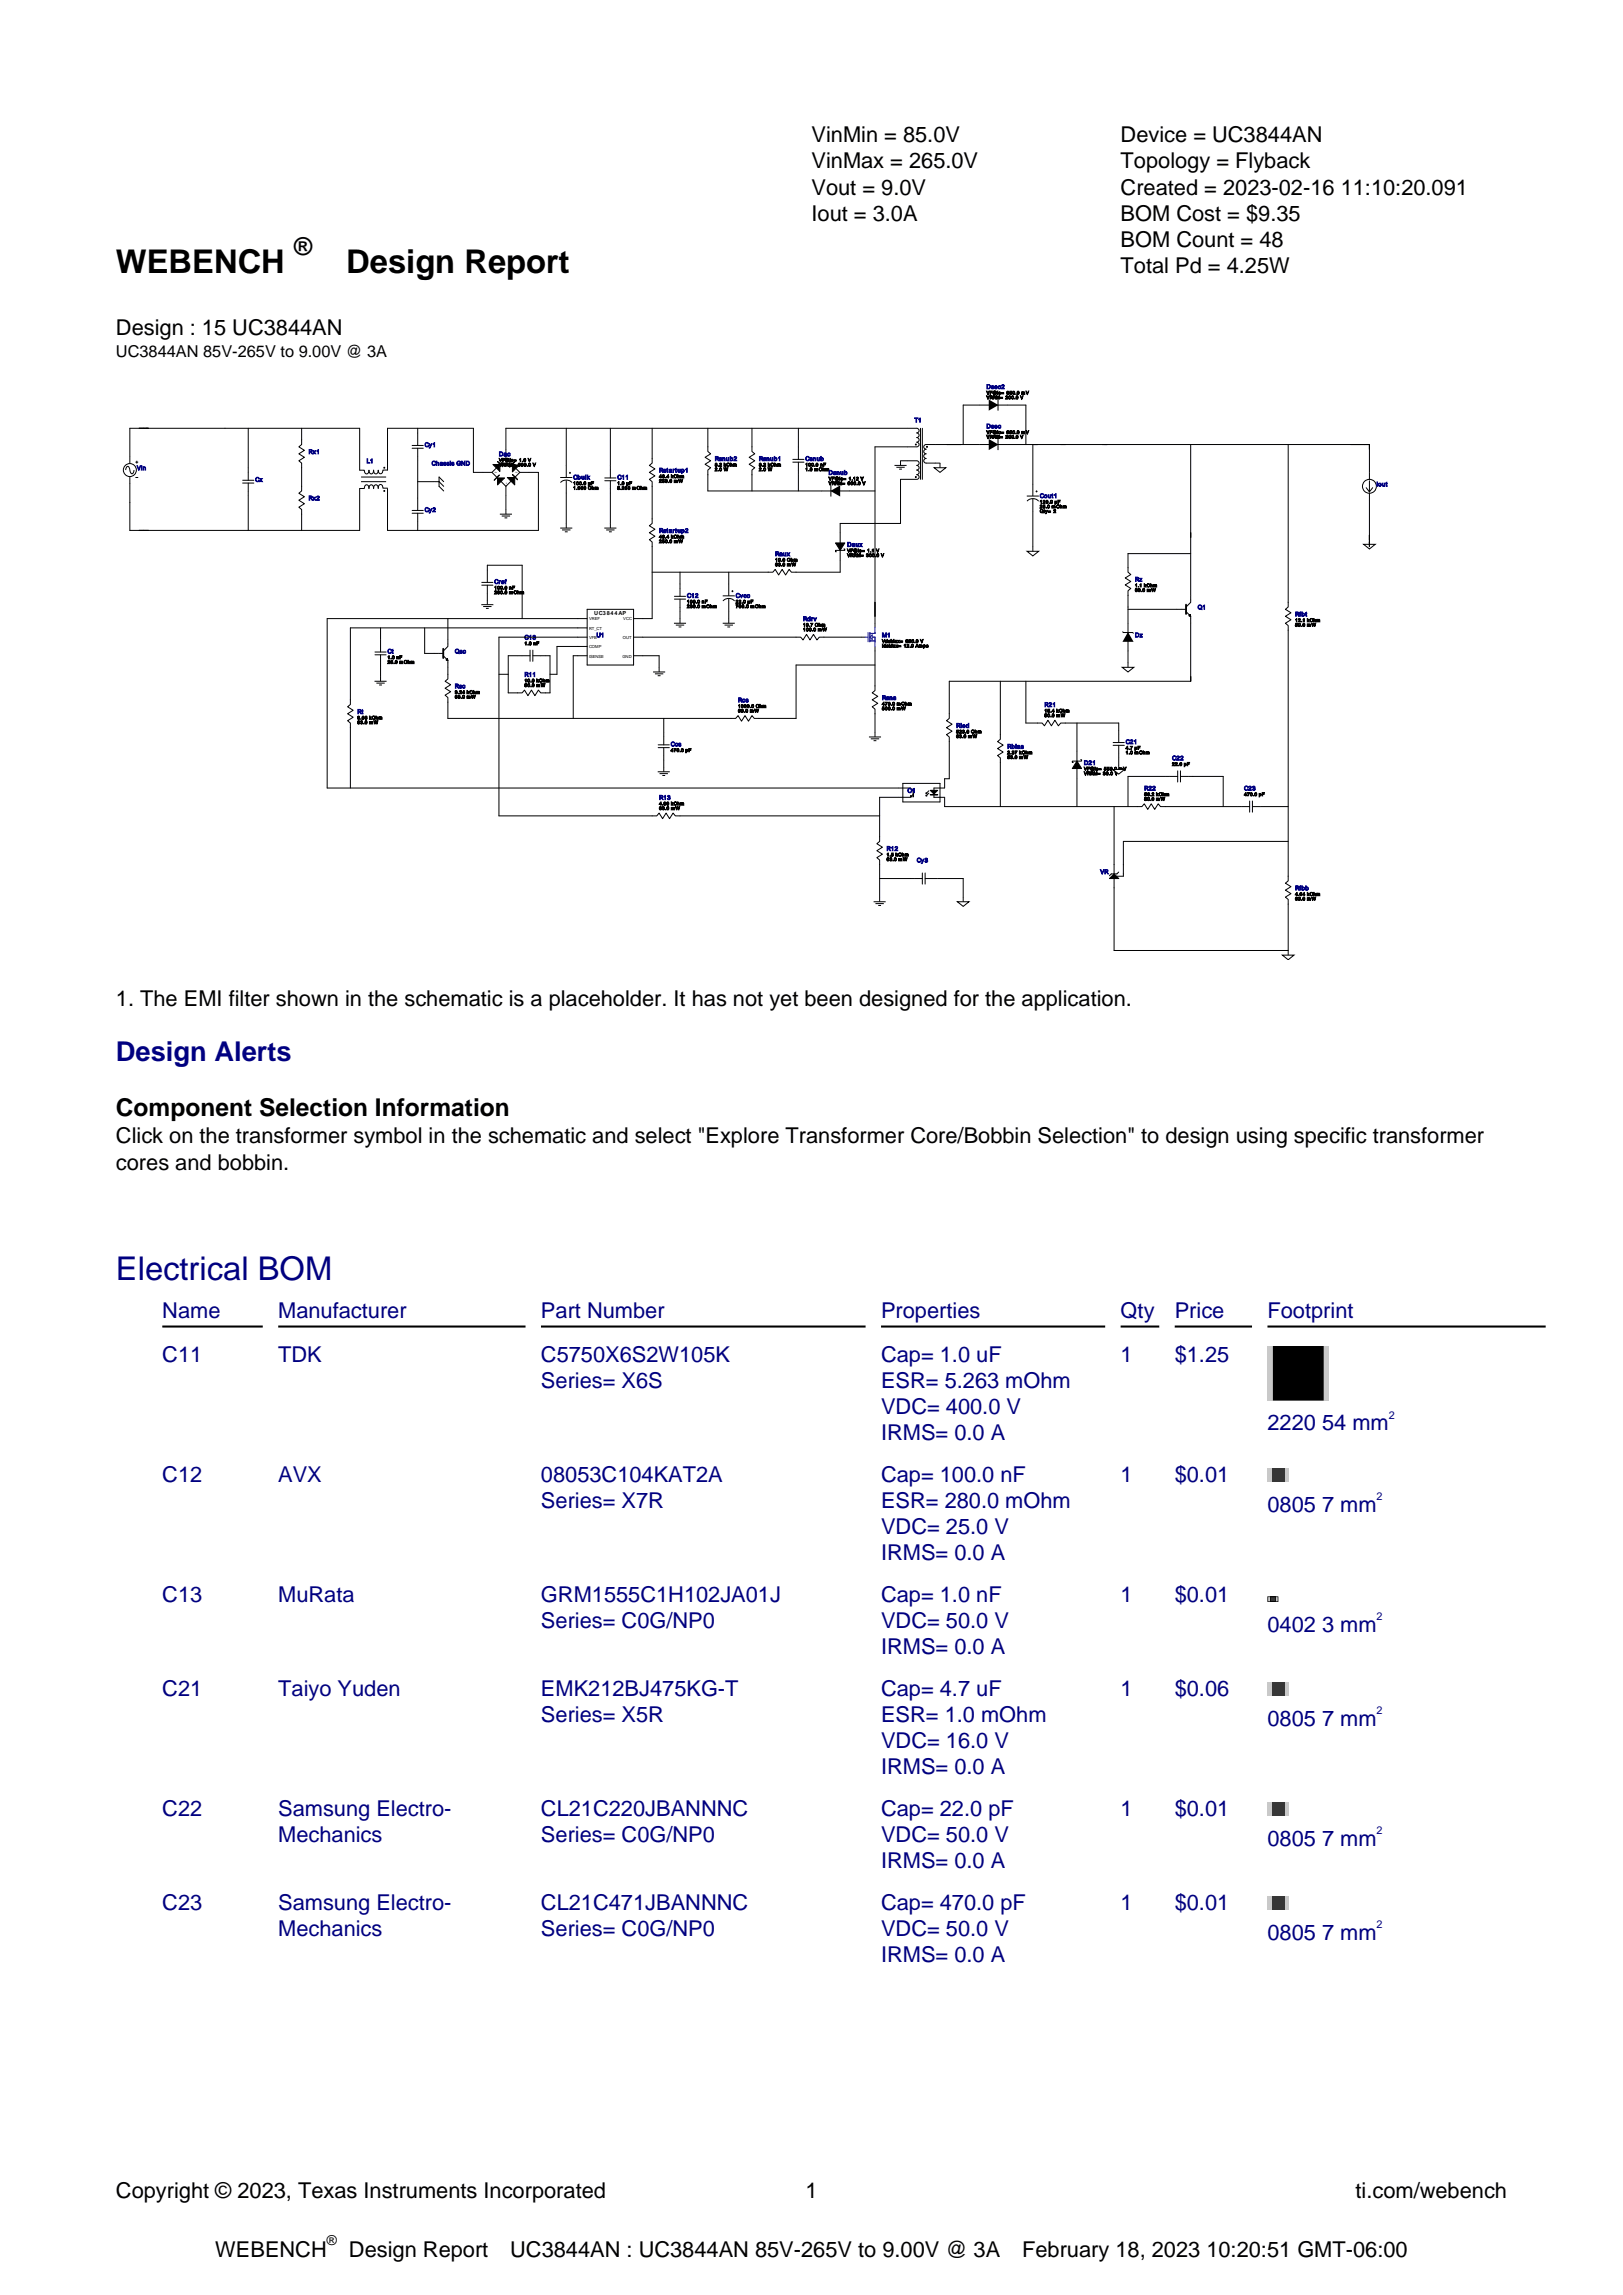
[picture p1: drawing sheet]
<svg xmlns="http://www.w3.org/2000/svg" width="210mm" height="297mm" viewBox="0 0 210 297" stroke-linecap="round" stroke-linejoin="round" font-family="sans-serif">
<defs><g id="words">
<g font-size="4.2">
<text x="15" y="35.3">WEBENCH</text>
<text x="44.8" y="35.3">Design Report</text>
</g>
<text font-size="4.2" fill="#000080" x="15" y="165.7">Electrical BOM</text>
<text font-size="3.5" fill="#008" x="15" y="137.4">Design Alerts</text>
<g font-size="3.2">
<text x="38" y="33">®</text>
<text x="15" y="144.5">Component Selection Information</text>
</g>
<g font-size="2.8">
<text x="105" y="18.4">VinMin = 85.0V</text>
<text x="105" y="21.8">VinMax = 265.0V</text>
<text x="145" y="18.4">Device = UC3844AN</text>
<text x="145" y="21.8">Topology = Flyback</text>
<text x="105" y="25.2">Vout = 9.0V</text>
<text x="105" y="28.6">Iout = 3.0A</text>
<text x="145" y="25.2">Created = 2023-02-16 11:10:20.091</text>
<text x="145" y="28.6">BOM Cost = $9.35</text>
<text x="145" y="32">BOM Count = 48</text>
<text x="145" y="35.3">Total Pd = 4.25W</text>
<text x="15" y="43.4">Design : 15 UC3844AN</text>
<text x="15" y="130.2">1. The EMI filter shown in the schematic is a placeholder. It has not yet been designed for the application.</text>
<text x="15" y="148">Click on the transformer symbol in the schematic and select &quot;Explore Transformer Core/Bobbin Selection&quot; to design using specific transformer</text>
<text x="15" y="151.4">cores and bobbin.</text>
<text x="15" y="284.4">Copyright © 2023, Texas Instruments Incorporated</text>
<text x="104.2" y="284.4">1</text>
<text x="175.4" y="284.4">ti.com/webench</text>
<text x="27.9" y="292">WEBENCH</text>
<text x="45.2" y="292">Design Report</text>
<text x="66" y="292">UC3844AN : UC3844AN 85V-265V to 9.00V @ 3A</text>
<text x="132.3" y="292">February 18, 2023 10:20:51 GMT-06:00</text>
</g>
<g font-size="2.8" fill="#000080">
<text x="21" y="170.6">Name</text>
<text x="36" y="170.6">Manufacturer</text>
<text x="70" y="170.6">Part Number</text>
<text x="114" y="170.6">Properties</text>
<text x="145" y="170.6">Qty</text>
<text x="152" y="170.6">Price</text>
<text x="164" y="170.6">Footprint</text>
<text x="21" y="176.2">C11</text>
<text x="36" y="176.2">TDK</text>
<text x="70" y="176.2">C5750X6S2W105K</text>
<text x="70" y="179.6">Series= X6S</text>
<text x="114" y="176.2">Cap= 1.0 uF</text>
<text x="114" y="179.6">ESR= 5.263 mOhm</text>
<text x="145" y="176.2">1</text>
<text x="152" y="176.2">$1.25</text>
<text x="114" y="183">VDC= 400.0 V</text>
<text x="164" y="185.1">2220 54 mm</text>
<text x="21" y="191.8">C12</text>
<text x="36" y="191.8">AVX</text>
<text x="70" y="191.8">08053C104KAT2A</text>
<text x="114" y="186.4">IRMS= 0.0 A</text>
<text x="114" y="191.8">Cap= 100.0 nF</text>
<text x="145" y="191.8">1</text>
<text x="152" y="191.8">$0.01</text>
<text x="70" y="195.1">Series= X7R</text>
<text x="114" y="195.1">ESR= 280.0 mOhm</text>
<text x="164" y="195.6">0805 7 mm</text>
<text x="114" y="198.5">VDC= 25.0 V</text>
<text x="114" y="201.9">IRMS= 0.0 A</text>
<text x="21" y="207.3">C13</text>
<text x="36" y="207.3">MuRata</text>
<text x="70" y="207.3">GRM1555C1H102JA01J</text>
<text x="114" y="207.3">Cap= 1.0 nF</text>
<text x="145" y="207.3">1</text>
<text x="152" y="207.3">$0.01</text>
<text x="70" y="210.7">Series= C0G/NP0</text>
<text x="114" y="210.7">VDC= 50.0 V</text>
<text x="114" y="214.1">IRMS= 0.0 A</text>
<text x="164" y="211.2">0402 3 mm</text>
<text x="21" y="219.5">C21</text>
<text x="36" y="219.5">Taiyo Yuden</text>
<text x="70" y="219.5">EMK212BJ475KG-T</text>
<text x="114" y="219.5">Cap= 4.7 uF</text>
<text x="145" y="219.5">1</text>
<text x="152" y="219.5">$0.06</text>
<text x="70" y="222.9">Series= X5R</text>
<text x="114" y="222.9">ESR= 1.0 mOhm</text>
<text x="114" y="226.2">VDC= 16.0 V</text>
<text x="164" y="223.3">0805 7 mm</text>
<text x="114" y="229.6">IRMS= 0.0 A</text>
<text x="21" y="235">C22</text>
<text x="36" y="235">Samsung Electro-</text>
<text x="36" y="238.4">Mechanics</text>
<text x="70" y="235">CL21C220JBANNNC</text>
<text x="70" y="238.4">Series= C0G/NP0</text>
<text x="114" y="235">Cap= 22.0 pF</text>
<text x="114" y="238.4">VDC= 50.0 V</text>
<text x="145" y="235">1</text>
<text x="152" y="235">$0.01</text>
<text x="164" y="238.9">0805 7 mm</text>
<text x="114" y="241.8">IRMS= 0.0 A</text>
<text x="21" y="247.2">C23</text>
<text x="36" y="247.2">Samsung Electro-</text>
<text x="36" y="250.6">Mechanics</text>
<text x="70" y="247.2">CL21C471JBANNNC</text>
<text x="70" y="250.6">Series= C0G/NP0</text>
<text x="114" y="247.2">Cap= 470.0 pF</text>
<text x="114" y="250.6">VDC= 50.0 V</text>
<text x="145" y="247.2">1</text>
<text x="152" y="247.2">$0.01</text>
<text x="164" y="251">0805 7 mm</text>
<text x="114" y="253.9">IRMS= 0.0 A</text>
</g>
<text font-size="2.1" x="15" y="46.2">UC3844AN 85V-265V to 9.00V @ 3A</text>
<text font-size="1.8" x="42.3" y="290.6">®</text>
<g font-size="1.4" fill="#000080">
<text x="179.7" y="183.6">2</text>
<text x="178.1" y="194.1">2</text>
<text x="178.1" y="209.7">2</text>
<text x="178.1" y="221.8">2</text>
<text x="178.1" y="237.4">2</text>
<text x="178.1" y="249.5">2</text>
</g>
<g font-size=".8" fill="#000080">
<text x="127.6" y="50.3">Dsec2</text>
<text x="39.9" y="58.7">Rx1</text>
<text x="47.4" y="59.9">L1</text>
<text x="54.9" y="57.8">Cy1</text>
<text x="64.6" y="59">Dac</text>
<text x="92.5" y="59.6">Rsnub2</text>
<text x="98.2" y="59.6">Rsnub1</text>
<text x="104.2" y="59.6">Csnub</text>
<text x="118.3" y="54.6">T1</text>
<text x="127.6" y="55.4">Dsec</text>
<text x="17.7" y="60.8">Vin</text>
<text x="33" y="62.3">Cx</text>
<text x="39.9" y="64.7">Rx2</text>
<text x="55.8" y="60.2">Chassis GND</text>
<text x="74.2" y="62">Cbulk</text>
<text x="79.9" y="62">C11</text>
<text x="85.3" y="61.1">Rstartup1</text>
<text x="107.2" y="61.4">Dsnub</text>
<text x="134.5" y="64.4">Cout1</text>
<text x="178.1" y="62.9">Iout</text>
<text x="54.9" y="66.2">Cy2</text>
<text x="85.3" y="68.9">Rstartup2</text>
<text x="100.3" y="71.9">Raux</text>
<text x="109.6" y="70.7">Daux</text>
<text x="64" y="75.5">Cref</text>
<text x="88.9" y="77.4">C12</text>
<text x="95.2" y="77.4">Cvcc</text>
<text x="146.9" y="75.2">Rz</text>
<text x="67.9" y="82.8">C13</text>
<text x="77.2" y="82.5">U1</text>
<text x="103.9" y="80.4">Rdrv</text>
<text x="114.1" y="82.5">M1</text>
<text x="146.9" y="82.5">Dz</text>
<text x="155" y="78.9">Q1</text>
<text x="167.6" y="79.8">Rfbt</text>
<text x="50.1" y="84.6">Ct</text>
<text x="58.9" y="84.6">Qsc</text>
<text x="58.9" y="89.1">Rsc</text>
<text x="67.9" y="87.6">R11</text>
<text x="46.2" y="92.4">Rt</text>
<text x="95.5" y="90.9">Rcs</text>
<text x="114.1" y="90.6">Rsns</text>
<text x="123.7" y="94.2">Rled</text>
<text x="135.1" y="91.5">R21</text>
<text x="86.8" y="96.6">Ccs</text>
<text x="130.3" y="96.9">Rbias</text>
<text x="140.2" y="99">D21</text>
<text x="145.7" y="96.3">C21</text>
<text x="151.7" y="98.4">C22</text>
<text x="85.3" y="103.5">R13</text>
<text x="117.4" y="102.6">O1</text>
<text x="148.1" y="102.3">R22</text>
<text x="161" y="102.3">C23</text>
<text x="114.7" y="110.1">R12</text>
<text x="118.6" y="111.6">Cy3</text>
<text x="142.3" y="113.1">VR</text>
<text x="167.6" y="115.2">Rfbb</text>
</g>
<text font-size=".7" x="76.9" y="79.6">UC3844AP</text>
<g font-size=".6">
<text x="127.6" y="51">VF@Io= 950.0 mV</text>
<text x="127.6" y="51.6">VRRM= 200.0 V</text>
<text x="64.6" y="59.8">VF@Io= 1.0 V</text>
<text x="127.6" y="56.1">VF@Io= 950.0 mV</text>
<text x="127.6" y="56.7">VRRM= 200.0 V</text>
<text x="64.3" y="60.9" transform="rotate(-180 64.3 60.9)">~</text>
<text x="64.6" y="60.4">VRRM= 600.0 V</text>
<text x="65.7" y="62.7" transform="rotate(-90 65.7 62.7)">-</text>
<text x="65.7" y="60" transform="rotate(-90 65.7 60)">+</text>
<text x="67" y="60.9" transform="rotate(-180 67 60.9)">~</text>
<text x="74.2" y="62.8">100.0 µF</text>
<text x="74.2" y="63.4">1.989 Ohm</text>
<text x="79.9" y="62.8">1.0 µF</text>
<text x="79.9" y="63.4">5.263 mOhm</text>
<text x="85.3" y="61.9">46.4 kOhm</text>
<text x="85.3" y="62.5">250.0 mW</text>
<text x="92.5" y="60.4">8.2 kOhm</text>
<text x="92.5" y="61">2.0 W</text>
<text x="98.2" y="60.4">8.2 kOhm</text>
<text x="98.2" y="61">2.0 W</text>
<text x="104.2" y="60.4">100.0 nF</text>
<text x="104.2" y="61">1.0 mOhm</text>
<text x="107.2" y="62.2">VF@Io= 1.12 V</text>
<text x="107.2" y="62.8">VRRM= 600.0 V</text>
<text x="134.5" y="65.2">120.0 µF</text>
<text x="134.5" y="65.8">25.0 mOhm</text>
<text x="85.3" y="69.7">46.4 kOhm</text>
<text x="85.3" y="70.3">250.0 mW</text>
<text x="109.6" y="71.5">VF@Io= 1.1 V</text>
<text x="134.5" y="66.4">Qty= 2</text>
<text x="64" y="76.3">100.0 nF</text>
<text x="64" y="76.9">280.0 mOhm</text>
<text x="100.3" y="72.7">10.0 Ohm</text>
<text x="100.3" y="73.3">63.0 mW</text>
<text x="109.6" y="72.1">VRRM= 300.0 V</text>
<text x="146.9" y="76">1.1 kOhm</text>
<text x="146.9" y="76.6">63.0 mW</text>
<text x="67.9" y="83.5">1.0 nF</text>
<text x="88.9" y="78.1">100.0 nF</text>
<text x="88.9" y="78.7">280.0 mOhm</text>
<text x="95.2" y="78.1">22.0 µF</text>
<text x="95.2" y="78.7">760.0 mOhm</text>
<text x="103.9" y="81.1">10.7 Ohm</text>
<text x="103.9" y="81.7">100.0 mW</text>
<text x="114.1" y="83.2">VdsMax= 650.0 V</text>
<text x="114.1" y="83.8">IdsMax= 12.0 Amps</text>
<text x="167.6" y="80.5">12.1 kOhm</text>
<text x="167.6" y="81.1">50.0 mW</text>
<text x="50.1" y="85.3">1.0 nF</text>
<text x="50.1" y="85.9">25.0 mOhm</text>
<text x="58.9" y="89.8">3.24 kOhm</text>
<text x="67.9" y="88.3">10.0 kOhm</text>
<text x="67.9" y="88.9">50.0 mW</text>
<text x="46.2" y="93.1">8.66 kOhm</text>
<text x="46.2" y="93.7">63.0 mW</text>
<text x="58.9" y="90.4">63.0 mW</text>
<text x="95.5" y="91.6">1000.0 Ohm</text>
<text x="95.5" y="92.2">63.0 mW</text>
<text x="114.1" y="91.3">470.0 mOhm</text>
<text x="114.1" y="91.9">500.0 mW</text>
<text x="123.7" y="94.9">523.0 Ohm</text>
<text x="123.7" y="95.5">63.0 mW</text>
<text x="135.1" y="92.2">15.4 kOhm</text>
<text x="135.1" y="92.8">50.0 mW</text>
<text x="86.8" y="97.3">470.0 pF</text>
<text x="130.3" y="97.6">2.37 kOhm</text>
<text x="130.3" y="98.2">63.0 mW</text>
<text x="140.2" y="99.7">VF@Io= 550.0 mV</text>
<text x="140.2" y="100.3">VRRM= 30.0 V</text>
<text x="145.7" y="97">4.7 µF</text>
<text x="145.7" y="97.6">1.0 mOhm</text>
<text x="151.7" y="99.1">22.0 pF</text>
<text x="85.3" y="104.2">4.99 kOhm</text>
<text x="85.3" y="104.8">63.0 mW</text>
<text x="148.1" y="103">56.2 kOhm</text>
<text x="148.1" y="103.6">50.0 mW</text>
<text x="161" y="103">470.0 pF</text>
<text x="114.7" y="110.8">1.5 kOhm</text>
<text x="114.7" y="111.4">63.0 mW</text>
<text x="167.6" y="115.9">4.64 kOhm</text>
<text x="167.6" y="116.5">63.0 mW</text>
</g>
<g font-size=".5">
<text x="76.2" y="83.9">COMP</text>
<text x="76.2" y="82.7">VFB</text>
<text x="76.2" y="81.5">RT_CT</text>
<text x="76.2" y="80.3">VREF</text>
<text x="80.6" y="82.7">OUT</text>
<text x="80.6" y="80.3">VCC</text>
<text x="76.2" y="85.1">ISENSE</text>
<text x="80.5" y="85.1">GND</text>
</g>
</g></defs>
<g fill="none" stroke="#000" stroke-width=".13">
<path d="M53.3 57.6h1.5M53.3 58h1.5M54 56v1.6M54 58v1.6M64.4 59.8l.6 .6zM65.5 58.1v1.2M65.5 59.3l.7 .8M65.5 59.3l-.8 .8M102.6 59.8h1.4M102.6 59.5h1.4M103.3 57.8v1.7M103.3 59.8v1.6"/>
<path d="M126.7 57.5h3.6M126.7 52.4h3.6M129.1 51.7v1.4M129.1 56.8v1.4M31.4 62.2h1.4M31.4 62.5h1.4M32.1 60.5v1.7M32.1 62.5v1.6M53.3 66.4h1.5M53.3 66.1h1.5M54 64.4v1.7M54 66.4v1.6"/>
<path d="M56.2 62.3h.6l.6 .6M57.4 62.3l-.6-.6v1.2l.6 .6M62.3 75.4h1.5M62.3 75.7h1.5M62.5 61.1h1.2M63.1 73.7v1.7M63.1 75.7v1.7M63.7 61.1l.7 .8M63.8 60.1h.9v.9zM64 62.1l.6-.6zM64.4 61.9h.9l-.9 .9zM64.4 60.4l-.7 .7"/>
<path d="M64.6 62.1l.9 .8M64.7 66.5h1.5M64.9 66.8h1.1M65.3 67h.3M65.5 62.9v1.2M65.5 65.9v.6M65.6 61.8h1v1zM65.9 60.4l.7-.6zM66.2 62.2l-.7 .7M66.3 60.2h.9l-.9 .9zM66.3 61.4l.7 .7zM66.5 60.4l.8 .7"/>
<path d="M67.3 61.1h1.2M67.3 61.1l-.8 .8M72.5 61.8h1.5M72.5 68.3h1.5M72.5 62.4a1.02 1.02 0 0 1 1.5 0M72.7 68.6h1.1M73.1 68.8h.3M73.3 60.2v1.6M73.3 62.2v1.6M73.3 67.7v.6M73.6 61.2h.3M73.7 61.1v.2"/>
<path d="M78.3 61.9h1.4M78.3 62.2h1.4M79 60.2v1.7M79 62.2v1.6M87.3 77.2h1.4M87.3 77.5h1.4M88 75.5v1.7M88 77.5v1.7M93.5 77.1h1.6M93.6 77.7a1.02 1.02 0 0 1 1.4 0M94.3 75.5v1.6M94.3 77.5v1.7"/>
<path d="M94.7 76.5h.2M94.8 76.4v.2M106.3 63.5h3.6M107.5 62.8v1.5M108.1 70.3h1.2l-.6 .9zM108.7 68.9v3.6M109.2 71h.1v.2h-1.2v.2h.1M132.9 64.2h1.5M132.9 64.8a1.02 1.02 0 0 1 1.5 0M133.6 62.6v1.6M133.6 64.6v1.6M134 63.6h.2"/>
<path d="M134.1 63.5v.2M48.5 84.4h1.5M48.5 84.7h1.5M49.2 82.8v1.6M49.2 84.7v1.7M67 84.9h1.6M68.6 84.1v1.5M68.9 84.9h1.7M68.9 84.1v1.5M84.5 87h1.6M84.7 87.2h1.1M85.1 87.4h.4"/>
<path d="M85.2 96.4h1.4M85.2 96.8h1.4M85.3 86.4v.6M85.9 94.8v1.6M85.9 96.8v1.6M93.5 80.7h1.6M93.8 80.9h1M94.1 81.1h.4M94.3 80.1v.6M139.3 98.5l.6 1h-1.2zM139.3 97.2v3.6M139.8 98.3h.1v.2h-1.2v.2h.2"/>
<path d="M144 96.1h1.5M144 96.5h1.5M144.8 94.5v1.6M144.8 96.5v1.6M152.4 99.8v1.4M152.7 99.8v1.4M117.7 113.7h1.6M119.3 113v1.4M119.7 113.7h1.6M119.7 113v1.4M150.8 100.5h1.6M152.7 100.5h1.7"/>
<path d="M160.1 104.4h1.6M161.7 103.7v1.4M162.1 104.4h1.6M162.1 103.7v1.4"/>
</g>
<path d="M127.9 56.8l1.3 .7-1.3 .7zM127.9 51.7l1.3 .7-1.3 .7zM64.4 61.9h.9l-.9 .9zM63.8 60.1h.9v.9zM66.3 60.2h.9l-.9 .9zM65.6 61.8h1v1zM107.4 63.5l1.3-.7v1.5zM108.1 70.3h1.2l-.6 .9zM139.3 98.5l.6 1h-1.2z" fill="#000"/>
<path d="M120.9 60.5h1.5l-.8 .6z" fill="#fff"/>
<path d="M121.6 59.9v.6M120.9 60.5h1.5l-.8 .6z" fill="none" stroke="#000" stroke-width=".13"/>
<path d="M176.4 70.4h1.5l-.7 .6z" fill="#fff"/>
<path d="M176.4 70.4h1.5l-.7 .6zM177.2 69.8v.6M112.4 95.4h1.6M112.7 95.6h1.1M113 95.9h.4M113.2 94.8v.6" fill="none" stroke="#000" stroke-width=".13"/>
<path d="M144 99.6h1.5l-.7 .6z" fill="#fff"/>
<path d="M144 99.6h1.5l-.7 .6zM144.8 99v.6M113 116.7h1.6M113.3 116.9h1.1M113.6 117.2h.4M113.8 116.1v.6" fill="none" stroke="#000" stroke-width=".13"/>
<path d="M123.9 116.7h1.5l-.8 .6z" fill="#fff"/>
<g fill="none" stroke="#000" stroke-width=".13">
<path d="M116.5 59.6v.6M62.3 78.3h1.5M62.5 78.5h1.1M62.9 78.7h.3M63.1 77.7v.6M78.2 68.3h1.6M78.4 68.6h1.1M78.8 68.8h.4M79 67.7v.6M115.7 60.2h1.6M116 60.5h1.1M116.3 60.7h.4"/>
<path d="M48.5 88.2h1.5M48.7 88.4h1.1M49.1 88.6h.3M49.2 87.6v.6M85.1 99.9h1.6M85.9 99.3v.6M87.2 80.7h1.6M87.4 80.9h1.1M87.8 81.1h.4M88 80.1v.6M85.3 100.1h1.1M85.7 100.4h.4"/>
<path d="M123.9 116.7h1.5l-.8 .6zM124.6 116.1v.6"/>
</g>
<path d="M132.9 71.3h1.5l-.8 .6z" fill="#fff"/>
<path d="M132.9 71.3h1.5l-.8 .6zM133.6 70.7v.6" fill="none" stroke="#000" stroke-width=".13"/>
<path d="M165.9 123.6h1.5l-.7 .6z" fill="#fff"/>
<g fill="none" stroke="#000" stroke-width=".13">
<path d="M18.6 55.4h.6M39 56.9v.6l-.3 .3 .7 .5-.7 .4 .7 .5-.7 .4 .3 .3v.6M84.4 59.3v.6l-.4 .3 .7 .5-.7 .4 .7 .5-.7 .4 .4 .3v.6M91.6 57.8v.6l.4 .3-.8 .5 .8 .4-.8 .5 .8 .4-.4 .3v.6M97.3 57.8v.6l.4 .3-.8 .5 .8 .4-.8 .5 .8 .4-.4 .3v.6M117.4 55.4h1.2a.3 .3 0 0 1 .3 .3 .3 .3 0 0 1-.3 .3 .3 .3 0 0 1 .3 .3 .3 .3 0 0 1-.3 .3 .3 .3 0 0 1 .3 .3 .3 .3 0 0 1-.3 .3 .3 .3 0 0 1 .3 .3 .3 .3 0 0 1-.3 .3h-1.2M117.4 59.6h1.2a.3 .3 0 0 1 .3 .3 .3 .3 0 0 1-.3 .3 .3 .3 0 0 1 .3 .3 .3 .3 0 0 1-.3 .3 .3 .3 0 0 1 .3 .3 .3 .3 0 0 1-.3 .3 .3 .3 0 0 1 .3 .3 .3 .3 0 0 1-.3 .3h-1.2M119.1 55.4v6.6M119.3 55.4v6.6M121 57.5h-1.2a.3 .3 0 0 0-.3 .3 .3 .3 0 0 0 .3 .3 .3 .3 0 0 0-.3 .3 .3 .3 0 0 0 .3 .3 .3 .3 0 0 0-.3 .3 .3 .3 0 0 0 .3 .3 .3 .3 0 0 0-.3 .3 .3 .3 0 0 0 .3 .3h1.2M122.5 57.5h1.8M133.6 57.5h9.7"/>
<path d="M174.8 57.5h2.4M18.6 68.6h.6M39 62.9v.6l-.3 .3 .7 .5-.7 .4 .7 .5-.7 .4 .3 .3v.6M46.5 60.8h.6l.2 .5h.1h.2l.1-.4M46.7 61.7h3.3M46.7 62.3h3.3M47.7 60.9l.2 .4h.1h.2l.1-.4M47.7 60.8v.1M47.7 63.2l-.1-.4-.2-.1-.1 .1-.2 .4h-.6M47.7 63.2l.2-.4 .1-.1 .2 .1 .1 .4 .2-.4 .1-.1 .2 .1 .1 .4M47.7 63.2h.1M48.3 60.9l.2 .4h.1h.2l.1-.4"/>
<path d="M48.3 60.8v.1M48.3 63.2h.1M48.9 60.8v.1M48.9 63.1l.2-.3 .1-.1a.45 .45 0 0 1 .3 .5h.6M50.1 60.8h-.6a.36 .36 0 0 1-.4 .4l-.2-.3M76 78.9h6v7.2h-6zM84.4 67.1v.6l-.4 .3 .7 .5-.7 .4 .7 .5-.7 .4 .4 .3v.6M99.4 74h.6l.3-.3 .5 .7 .4-.7 .5 .7 .4-.7 .3 .3h.6M113.2 78v1.8M166.7 78v.6l-.4 .3 .7 .4-.7 .5 .7 .4-.7 .5 .4 .3v.6M177.2 69.2v.6M45.3 90.6v.6l-.3 .3 .7 .4-.7 .5 .7 .4-.7 .5 .3 .3v.6"/>
<path d="M56.1 84.6h1.2M57.3 84.9l.7 .6v.9M57.9 85.4h-.1v-.1l.2 .2-.3-.1 .2-.2 .1 .3M58 82.8v.9l-.7 .6M58 87.3v.6l-.4 .3 .7 .4-.7 .5 .7 .4-.7 .5 .4 .3v.6M67 89.7h.6l.3-.4 .4 .7 .5-.7 .4 .7 .5-.7 .3 .4h.6M74.8 82.5h1.2M74.8 83.7h1.2M74.8 84.9h1.2M74.8 81.3h1.2M74.8 80.1h1.2M82 82.5h1.2"/>
<path d="M82 84.9h1.2M82 80.1h1.2M94.6 93h.6l.3-.4 .4 .7 .5-.7 .4 .7 .5-.7 .3 .4h.6M103 82.5h.6l.3 .3 .5-.7 .4 .7 .5-.7 .4 .7 .3-.3h.6M111.4 82.5h.6M113.2 80.7v.6M113.2 83.7v.6M113.2 88.8v.6l-.3 .3 .7 .4-.7 .5 .7 .4-.7 .5 .3 .3v.6M122.8 92.4v.6l-.3 .3 .7 .4-.7 .5 .7 .4-.7 .5 .3 .3v.6M129.4 95.1v.6l-.3 .3 .7 .4-.7 .5 .7 .4-.7 .5 .3 .3v.6M134.2 93.6h.6l.3 .3 .5-.7 .4 .7 .5-.7 .4 .7 .3-.3h.6M145.2 81.7l.2 .2h1.2l.1 .1"/>
<path d="M146 80.7v3.6M84.4 105.6h.6l.3-.4 .4 .7 .5-.7 .4 .7 .5-.7 .3 .4h.6M113.8 108.3v.6l-.3 .3 .7 .4-.7 .5 .7 .4-.7 .5 .3 .3v.6M116.2 102h1.6l.3 .3M116.8 101.4h4.8v2.4h-4.8zM117.8 102.9l.2 .2h-.2zM118.1 102l.1 1.1zM118.2 102.8l-.4 .4h-1.6M119.8 102.9l.1 .1h-.1zM119.8 102.6l.1 .1h-.1zM120.2 102.3l-.4 .4M120.2 102.6l-.4 .4"/>
<path d="M120.4 102.3h.9l-.5 .5zM120.4 102.8l.9 .1zM122.2 102h-1.4v1.2h1.4M143.6 113.7l.6-.6 .6 .6zM144.2 111.9v1.2M144.2 113.7v1.2M144.8 112.9l-.3 .2h-.7l-.2 .2M145.4 111.9v1.5h-.9M147.2 104.4h.6l.3-.4 .4 .7 .5-.7 .4 .7 .5-.7 .3 .4h.6M166.7 113.4v.6l-.4 .3 .7 .4-.7 .5 .7 .4-.7 .5 .4 .3v.6M165.9 123.6h1.5l-.7 .6zM166.7 123v.6"/>
<circle cx="118.5" cy="57.5" r=".06"/>
<circle cx="119.9" cy="57.8" r=".06"/>
<circle cx="49.7" cy="60.5" r=".06"/>
<circle cx="49.7" cy="63.5" r=".06"/>
<circle cx="118.5" cy="61.7" r=".06"/>
</g>
<path d="M112 82.5h.3M112.3 81.9v1.2M112.6 81.9v1.2M112.6 82.9h.6M112.6 82.5l.3-.3v.6zM112.9 82.5h.3v1.2M113.2 81.3v.7h-.6" fill="none" stroke="#00f" stroke-width=".13"/>
<g fill="#000">
<path d="M146 81.8l.7 1.3h-1.5zM117.8 102.9l.2 .2h-.2zM118.1 102l.1 1.1zM119.8 102.9l.1 .1h-.1zM119.8 102.6l.1 .1h-.1zM120.4 102.3h.9l-.5 .5zM120.4 102.8l.9 .1zM143.6 113.7l.6-.6 .6 .6z"/>
<circle cx="118.5" cy="57.5" r=".06"/>
<circle cx="119.9" cy="57.8" r=".06"/>
<circle cx="118.5" cy="61.7" r=".06"/>
</g>
<path d="M57.3 84v1.2" fill="none" stroke="#000" stroke-width=".24"/>
<path d="M145.2 86.4h1.5l-.7 .6z" fill="#fff"/>
<g fill="none" stroke="#000" stroke-width=".13">
<path d="M16.8 59.9v-4.5h29.7v5.4M17.5 59.8h.4M17.7 59.6v.4M32.1 55.4v5.1M39 55.4v1.5M54 55.4v.6M54 59.6v4.8M73.3 55.4v4.8M79 55.4v4.8M84.4 55.4v3.9M91.6 55.4v2.4M97.3 55.4v2.4"/>
<path d="M103.3 55.4v2.4M116.5 59.6h.9M117.4 55.4h-51.9v2.7M117.4 57.8h-4.2v22.9M121 59.9h.6M121 57.5h5.7M126.7 52.4h-2.1v5.1M130.3 57.5h3.3v5.1M130.3 52.4h2.4v5.1M143 57.5h34.2v4.5M154.1 57.5v20.5l-.6 .6M166.7 57.5v20.5"/>
<path d="M16.3 60.8l.1-.4h.1a.79 .79 0 0 1 .4 .7l.2 .2h.1l.1-.5M16.8 61.7v6.9h29.7v-5.4M17.5 61.8h.4M32.1 64.1v4.5M39 60.5v2.4M39 66.5v2.1M50.1 60.8v-5.4h11.2v5.7h1.2M54 68v.6M54 62.3h2.1M63.1 73.7v-.6h4.5v7M63.1 77.4v.3M65.5 64.1v1.8"/>
<path d="M68.5 61.1h1.2v7.5h-19.6v-5.4M73.3 63.8v3.9M79 63.8v3.9M84.4 70.7v9.4h-1.2M84.4 74h15M84.4 62.9v4.2M88 74v1.5M88 79.2v.9M91.6 61.4v2.1h14.7M94.3 74v1.5M94.3 79.2v.9M97.3 61.4v2.1"/>
<path d="M103.3 61.4v2.1M108.7 72.5v1.5h-5.7M109.9 63.5h3.3M117.4 62h-.9v5.7h-7.8v1.2M133.6 66.2v4.5M153.5 79.2l.6 .6v8.4h-31.3v4.2M153.5 78.9h-7.5M154 79.7h-.1v-.1l.2 .2-.3-.1 .2-.2 .1 .3M154.1 71.6h-8.1v2.4l.3 .3-.7 .5 .7 .4-.7 .5 .7 .4-.3 .4v4.2M176.8 63.1l.4 .6M177.2 62a.9 .9 0 0 0-.9 .9 .9 .9 0 0 0 .9 .9M177.2 62a.9 .9 0 0 1 .9 .9 .9 .9 0 0 1-.9 .9"/>
<path d="M177.2 62.2v1.5M177.2 63.8v6.9M177.6 63.1l-.4 .6M45.3 94.2v7.8M49.2 81.3v1.5M49.2 86.4v1.2M54.9 81.3v3.3h1.2M58 90.9v2.1h36.6M58 80.1v2.7M58 86.4v.9M64.6 87.3h1.2M67 84.9h-1.2v4.8h1.2"/>
<path d="M70.6 84.9h.6v4.8h-.6M74.8 80.1h-32.5v21.9h73.9M74.8 81.3h-29.5v9.3M74.8 82.5h-10.2v23.1h19.8M74.8 83.7h-2.7v3.6h-.9M74.8 84.9h-.6v8.1M83.2 84.9h2.1v1.5M83.2 82.5h19.8M85.9 93v1.8M85.9 98.4v.9M106.6 82.5h4.8M113.2 86.1h-10.2v6.9h-4.8"/>
<path d="M113.2 84.3v4.5M113.2 92.4v2.4M122.8 96v4.8h-.6v1.2M129.4 88.2v6.9M129.4 98.7v5.7M132.7 88.2v5.4h1.5M137.8 93.6h7v.9M139.3 93.6v3.6M144.8 98.1v.9M145.2 86.4h1.5l-.7 .6zM146 84.3v2.1M166.7 81.6v31.8"/>
<path d="M88 105.6h25.8M113.8 111.9v4.2M113.8 113.7h3.9M116.2 103.2h-2.4v5.1M121.3 113.7h3.3v2.4M122.2 103.2v1.2h25M139.3 100.8v3.6M144.2 114.9v8.1h22.5v-6M144.2 104.4v7.5M150.8 100.5h-4.8v3.9M150.8 104.4h9.3M154.4 100.5h3.9v3.9"/>
<path d="M163.7 104.4h3M166.7 108.9h-21.3v3"/>
<circle cx="16.8" cy="60.8" r=".84"/>
</g>
<path d="M153.5 78.3v1.2" fill="none" stroke="#000" stroke-width=".24"/>
<path d="M16 171.7h3" fill="none" stroke="#fff" stroke-width=".26"/>
<path d="M21 171.7h13M36 171.7h32M70 171.7h42M114 171.7h29M145 171.7h5M152 171.7h10M164 171.7h36" fill="none" stroke="#000" stroke-width=".26"/>
<path d="M164 174.2h8v7h-8z" fill="#ccc"/>
<g fill="#000">
<path d="M164.8 174.3h6.4v6.8h-6.4z"/>
<path d="M164.9 174.4h6.2v6.6h-6.2zM164.7 174.2v7h6.6v-7z"/>
</g>
<path d="M164 190h2.8v1.8h-2.8z" fill="#cbcbcb"/>
<path d="M164.6 190h1.6v1.8h-1.6z" fill="#363636"/>
<path d="M164 206.6h1.4v.7h-1.4z" fill="#cbcbcb"/>
<path d="M164.4 206.6h.7v.7h-.7z" fill="#363636"/>
<g fill="#000">
<path d="M164.4 206.7h.6v.5h-.6zM164.4 206.6v.7h.7v-.7z"/>
<path d="M164.1 206.7h1.2v.5h-1.2zM164 206.6v.7h1.4v-.7z"/>
</g>
<path d="M164 217.7h2.8v1.8h-2.8z" fill="#cbcbcb"/>
<path d="M164.6 217.7h1.6v1.8h-1.6z" fill="#363636"/>
<path d="M164 233.3h2.8v1.7h-2.8z" fill="#cbcbcb"/>
<path d="M164.6 233.3h1.6v1.7h-1.6z" fill="#363636"/>
<path d="M164 245.4h2.8v1.8h-2.8z" fill="#cbcbcb"/>
<path d="M164.6 245.4h1.6v1.8h-1.6z" fill="#363636"/>
<use href="#words"/>
</svg>
